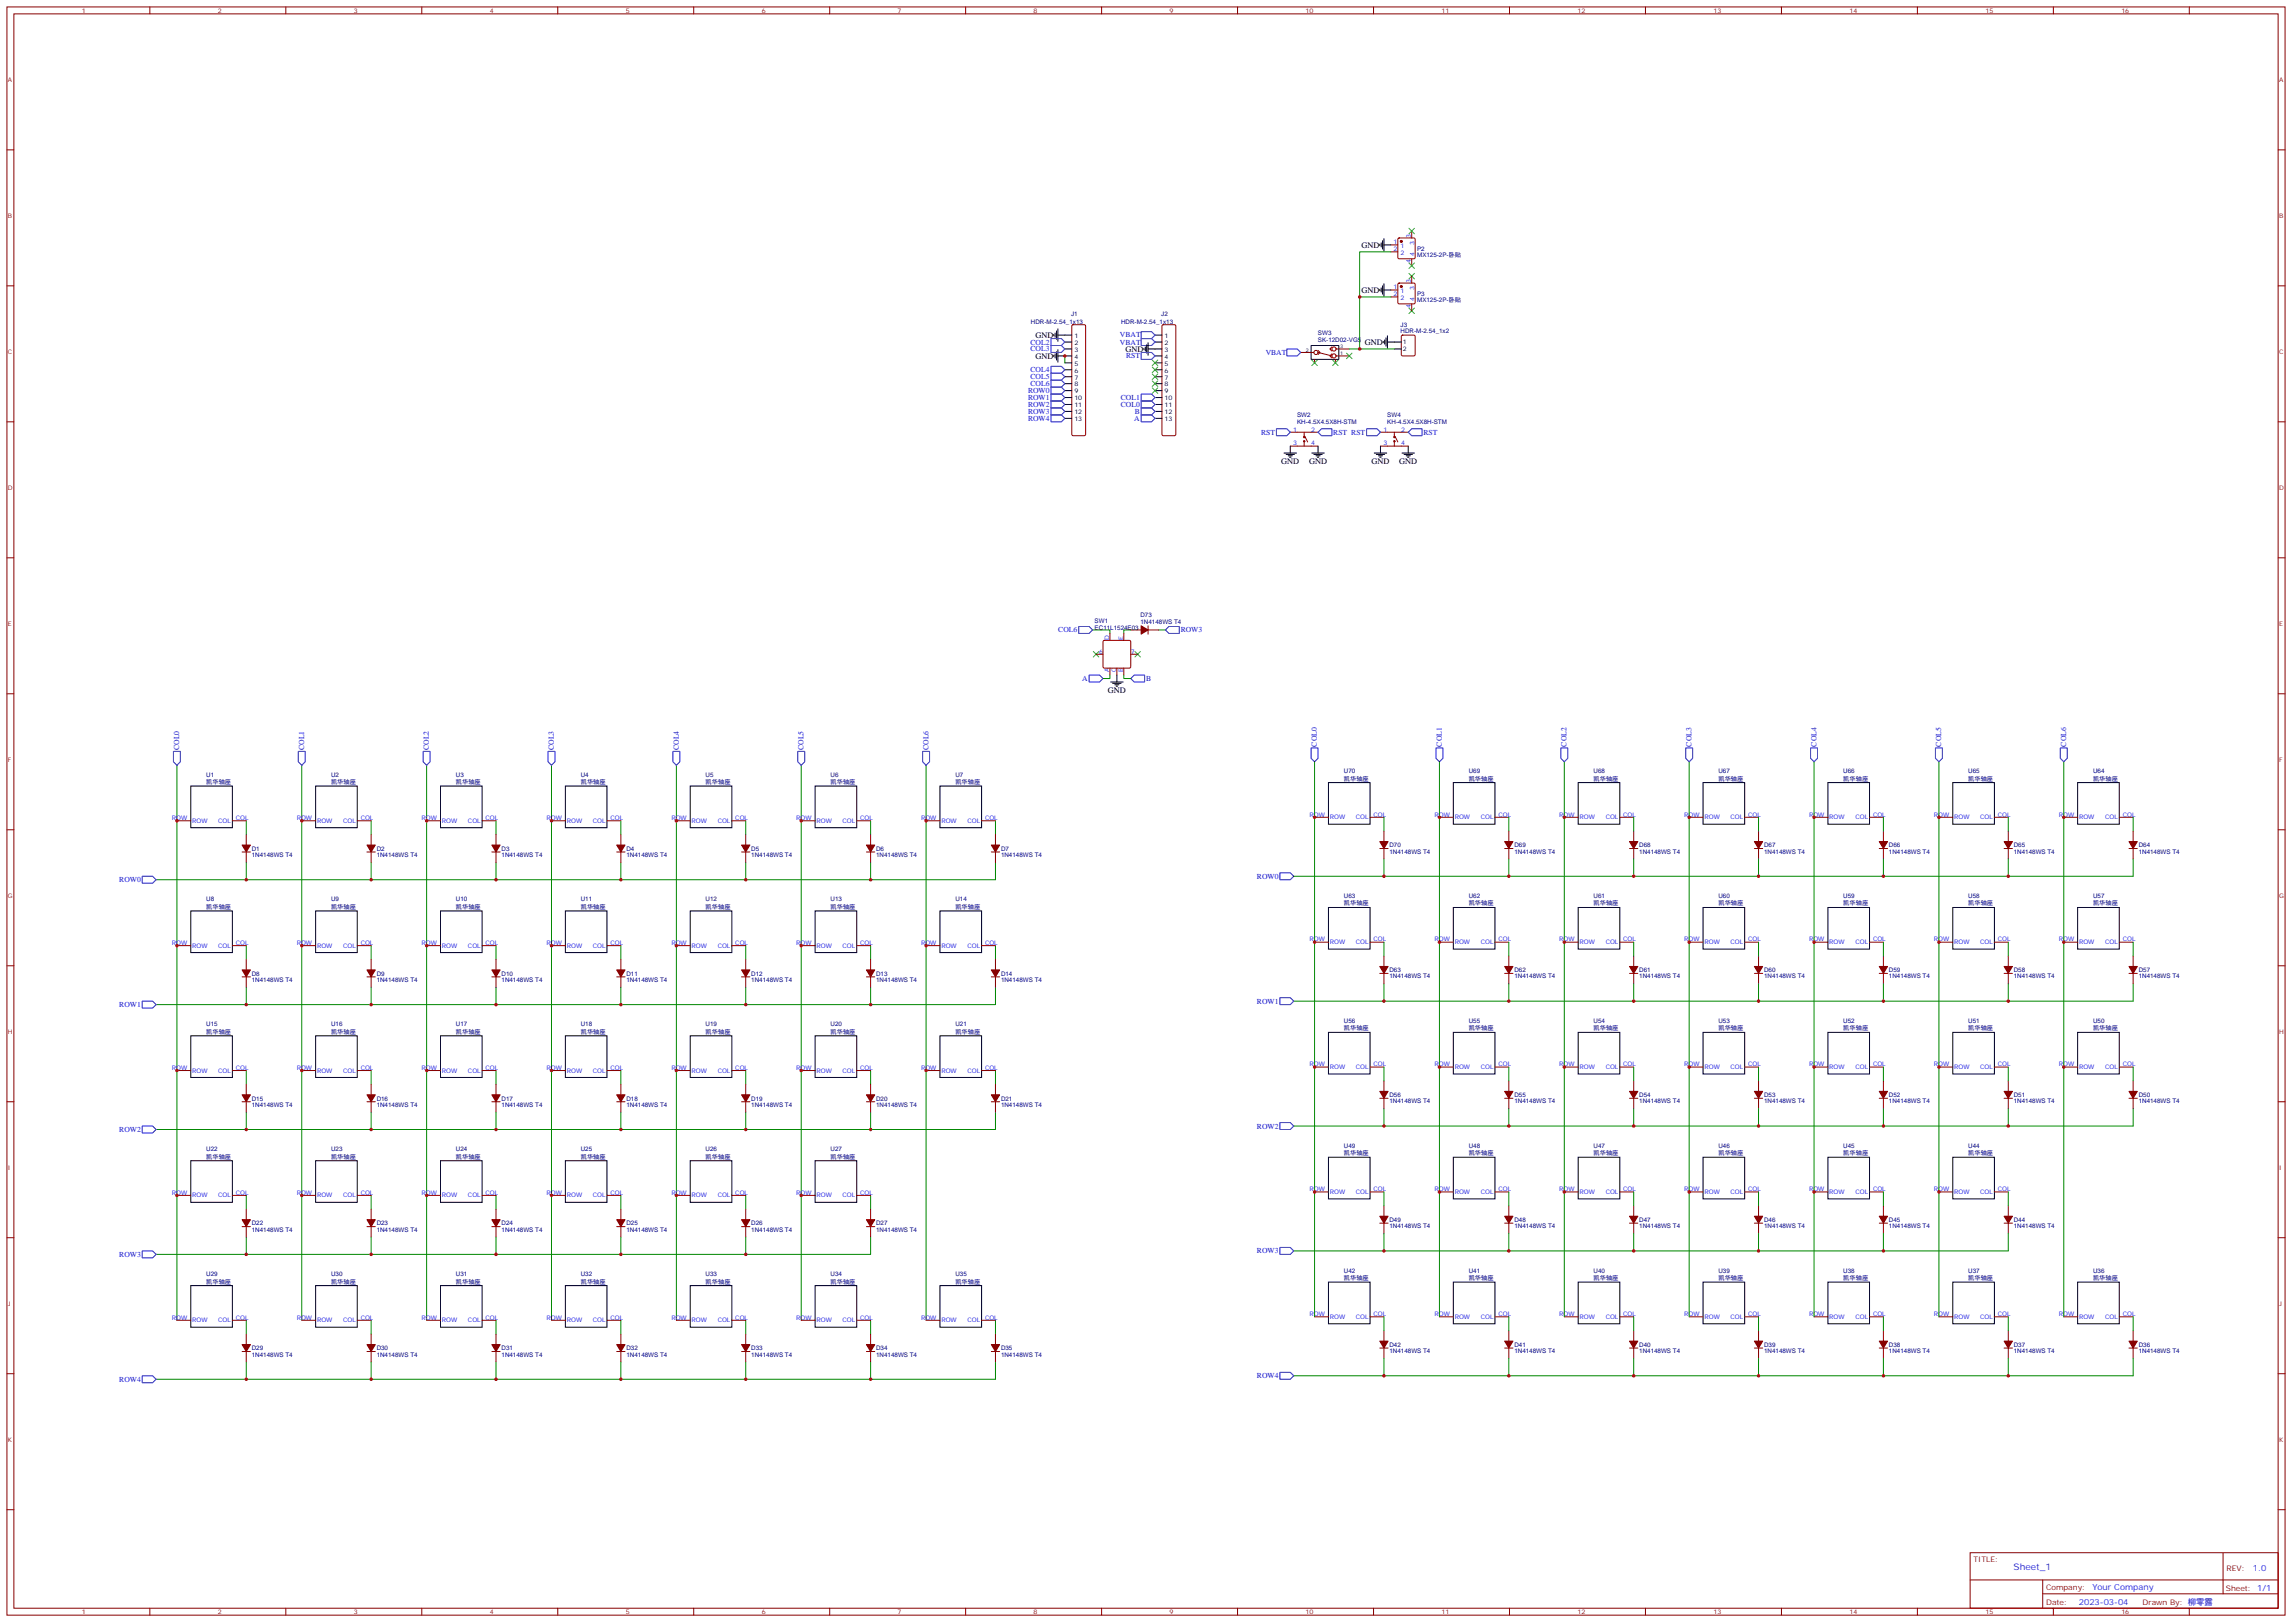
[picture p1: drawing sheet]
<svg xmlns="http://www.w3.org/2000/svg" width="1166mm" height="825mm" viewBox="0 0 1166 825" stroke-linecap="round" stroke-linejoin="round" font-family="sans-serif">
<defs><g id="words">
<text font-size="4.6" fill="#00f" x="1024" y="799">Sheet_1</text>
<g font-size="4.2">
<text x="692" y="126">GND</text>
<text x="692" y="149">GND</text>
<text x="527" y="172">GND</text>
<text x="572" y="179">GND</text>
<text x="694" y="175">GND</text>
<text x="527" y="182">GND</text>
<text x="652" y="236">GND</text>
<text x="666" y="236">GND</text>
<text x="697" y="236">GND</text>
<text x="712" y="236">GND</text>
<text x="563" y="352">GND</text>
</g>
<g font-size="4.2" fill="#00f">
<text x="1146" y="799">1.0</text>
<text x="1064" y="808">Your Company</text>
<text x="1057" y="816">2023-03-04</text>
</g>
<g font-size="3.9" fill="#00f">
<text x="570" y="172">VBAT</text>
<text x="524" y="179">COL3</text>
<text x="524" y="175">COL2</text>
<text x="570" y="175">VBAT</text>
<text x="573" y="182">RST</text>
<text x="644" y="180">VBAT</text>
<text x="524" y="189">COL4</text>
<text x="524" y="196">COL6</text>
<text x="524" y="193">COL5</text>
<text x="523" y="203">ROW1</text>
<text x="523" y="200">ROW0</text>
<text x="570" y="203">COL1</text>
<text x="523" y="207">ROW2</text>
<text x="570" y="207">COL0</text>
<text x="523" y="214">ROW4</text>
<text x="523" y="210">ROW3</text>
<text x="577" y="214">A</text>
<text x="577" y="210">B</text>
<text x="641" y="221">RST</text>
<text x="678" y="221">RST RST</text>
<text x="724" y="221">RST</text>
<text x="538" y="322">COL6</text>
<text x="600" y="322">ROW3</text>
<text x="550" y="346">A</text>
<text x="583" y="346">B</text>
<text x="91" y="381" transform="rotate(-90 91 381)">COL0</text>
<text x="155" y="381" transform="rotate(-90 155 381)">COL1</text>
<text x="218" y="381" transform="rotate(-90 218 381)">COL2</text>
<text x="282" y="381" transform="rotate(-90 282 381)">COL3</text>
<text x="345" y="381" transform="rotate(-90 345 381)">COL4</text>
<text x="409" y="381" transform="rotate(-90 409 381)">COL5</text>
<text x="472" y="381" transform="rotate(-90 472 381)">COL6</text>
<text x="670" y="380" transform="rotate(-90 670 380)">COL0</text>
<text x="733" y="380" transform="rotate(-90 733 380)">COL1</text>
<text x="797" y="380" transform="rotate(-90 797 380)">COL2</text>
<text x="860" y="380" transform="rotate(-90 860 380)">COL3</text>
<text x="924" y="380" transform="rotate(-90 924 380)">COL4</text>
<text x="987" y="380" transform="rotate(-90 987 380)">COL5</text>
<text x="1051" y="380" transform="rotate(-90 1051 380)">COL6</text>
<text x="61" y="449">ROW0</text>
<text x="639" y="447">ROW0</text>
<text x="61" y="512">ROW1</text>
<text x="639" y="510">ROW1</text>
<text x="61" y="576">ROW2</text>
<text x="639" y="574">ROW2</text>
<text x="61" y="639">ROW3</text>
<text x="639" y="637">ROW3</text>
<text x="639" y="701">ROW4</text>
<text x="61" y="703">ROW4</text>
</g>
<g font-size="3.9" fill="#800">
<text x="1004" y="794">TITLE:</text>
<text x="1132" y="799">REV:</text>
<text x="1041" y="808">Company:</text>
<text x="1132" y="809">Sheet: 1/1</text>
<text x="1041" y="816">Date:</text>
<text x="1090" y="816">Drawn By: 柳零露</text>
</g>
<g font-size="3.2" fill="#800">
<text x="42" y="7">1</text>
<text x="111" y="7">2</text>
<text x="180" y="7">3</text>
<text x="249" y="7">4</text>
<text x="318" y="7">5</text>
<text x="387" y="7">6</text>
<text x="456" y="7">7</text>
<text x="526" y="7">8</text>
<text x="595" y="7">9</text>
<text x="664" y="7">10</text>
<text x="733" y="7">11</text>
<text x="802" y="7">12</text>
<text x="871" y="7">13</text>
<text x="941" y="7">14</text>
<text x="1010" y="7">15</text>
<text x="1079" y="7">16</text>
<text x="4" y="42">A</text>
<text x="1159" y="42">A</text>
<text x="4" y="111">B</text>
<text x="1159" y="111">B</text>
<text x="4" y="180">C</text>
<text x="1159" y="180">C</text>
<text x="4" y="249">D</text>
<text x="1159" y="249">D</text>
<text x="4" y="318">E</text>
<text x="1159" y="318">E</text>
<text x="4" y="387">F</text>
<text x="1159" y="387">F</text>
<text x="4" y="456">G</text>
<text x="1159" y="456">G</text>
<text x="4" y="526">H</text>
<text x="1159" y="526">H</text>
<text x="4" y="595">I</text>
<text x="1159" y="595">I</text>
<text x="4" y="664">J</text>
<text x="1159" y="664">J</text>
<text x="4" y="733">K</text>
<text x="1159" y="733">K</text>
<text x="42" y="821">1</text>
<text x="111" y="821">2</text>
<text x="180" y="821">3</text>
<text x="249" y="821">4</text>
<text x="318" y="821">5</text>
<text x="387" y="821">6</text>
<text x="456" y="821">7</text>
<text x="526" y="821">8</text>
<text x="595" y="821">9</text>
<text x="664" y="821">10</text>
<text x="733" y="821">11</text>
<text x="802" y="821">12</text>
<text x="871" y="821">13</text>
<text x="941" y="821">14</text>
<text x="1010" y="821">15</text>
<text x="1079" y="821">16</text>
</g>
<g font-size="3.2" fill="#00f">
<text x="709" y="124">1</text>
<text x="712" y="126">1</text>
<text x="718" y="121" transform="rotate(-90 718 121)">3</text>
<text x="719" y="124" transform="rotate(-90 719 124)">3</text>
<text x="709" y="128">2</text>
<text x="712" y="129">2</text>
<text x="719" y="130" transform="rotate(-90 719 130)">4</text>
<text x="718" y="134" transform="rotate(-90 718 134)">4</text>
<text x="718" y="144" transform="rotate(-90 718 144)">3</text>
<text x="709" y="147">1</text>
<text x="712" y="149">1</text>
<text x="719" y="147" transform="rotate(-90 719 147)">3</text>
<text x="709" y="151">2</text>
<text x="712" y="152">2</text>
<text x="719" y="153" transform="rotate(-90 719 153)">4</text>
<text x="718" y="157" transform="rotate(-90 718 157)">4</text>
<text x="658" y="219">1</text>
<text x="667" y="219">2</text>
<text x="704" y="219">1</text>
<text x="713" y="219">2</text>
<text x="658" y="226">3</text>
<text x="667" y="226">4</text>
<text x="704" y="226">3</text>
<text x="713" y="226">4</text>
<text x="564" y="326" transform="rotate(-90 564 326)">D</text>
<text x="571" y="326" transform="rotate(-90 571 326)">E</text>
<text x="559" y="332">6</text>
<text x="575" y="332">7</text>
<text x="564" y="342" transform="rotate(-90 564 342)">A</text>
<text x="568" y="342" transform="rotate(-90 568 342)">C</text>
<text x="571" y="342" transform="rotate(-90 571 342)">B</text>
<text x="87" y="417">ROW</text>
<text x="98" y="418">ROW</text>
<text x="111" y="418">COL</text>
<text x="120" y="417">COL</text>
<text x="151" y="417">ROW</text>
<text x="161" y="418">ROW</text>
<text x="174" y="418">COL</text>
<text x="183" y="417">COL</text>
<text x="214" y="417">ROW</text>
<text x="225" y="418">ROW</text>
<text x="238" y="418">COL</text>
<text x="247" y="417">COL</text>
<text x="278" y="417">ROW</text>
<text x="288" y="418">ROW</text>
<text x="301" y="418">COL</text>
<text x="310" y="417">COL</text>
<text x="341" y="417">ROW</text>
<text x="352" y="418">ROW</text>
<text x="365" y="418">COL</text>
<text x="374" y="417">COL</text>
<text x="405" y="417">ROW</text>
<text x="415" y="418">ROW</text>
<text x="428" y="418">COL</text>
<text x="437" y="417">COL</text>
<text x="468" y="417">ROW</text>
<text x="479" y="418">ROW</text>
<text x="492" y="418">COL</text>
<text x="501" y="417">COL</text>
<text x="666" y="415">ROW</text>
<text x="676" y="417">ROW</text>
<text x="690" y="417">COL</text>
<text x="698" y="415">COL</text>
<text x="729" y="415">ROW</text>
<text x="740" y="417">ROW</text>
<text x="753" y="417">COL</text>
<text x="762" y="415">COL</text>
<text x="793" y="415">ROW</text>
<text x="803" y="417">ROW</text>
<text x="817" y="417">COL</text>
<text x="825" y="415">COL</text>
<text x="856" y="415">ROW</text>
<text x="867" y="417">ROW</text>
<text x="880" y="417">COL</text>
<text x="889" y="415">COL</text>
<text x="920" y="415">ROW</text>
<text x="930" y="417">ROW</text>
<text x="944" y="417">COL</text>
<text x="952" y="415">COL</text>
<text x="983" y="415">ROW</text>
<text x="994" y="417">ROW</text>
<text x="1007" y="417">COL</text>
<text x="1016" y="415">COL</text>
<text x="1047" y="415">ROW</text>
<text x="1057" y="417">ROW</text>
<text x="1071" y="417">COL</text>
<text x="1080" y="415">COL</text>
<text x="666" y="479">ROW</text>
<text x="698" y="479">COL</text>
<text x="729" y="479">ROW</text>
<text x="762" y="479">COL</text>
<text x="793" y="479">ROW</text>
<text x="825" y="479">COL</text>
<text x="856" y="479">ROW</text>
<text x="889" y="479">COL</text>
<text x="920" y="479">ROW</text>
<text x="952" y="479">COL</text>
<text x="983" y="479">ROW</text>
<text x="1016" y="479">COL</text>
<text x="1047" y="479">ROW</text>
<text x="1080" y="479">COL</text>
<text x="87" y="480">ROW</text>
<text x="98" y="482">ROW</text>
<text x="111" y="482">COL</text>
<text x="120" y="480">COL</text>
<text x="151" y="480">ROW</text>
<text x="161" y="482">ROW</text>
<text x="174" y="482">COL</text>
<text x="183" y="480">COL</text>
<text x="214" y="480">ROW</text>
<text x="225" y="482">ROW</text>
<text x="238" y="482">COL</text>
<text x="247" y="480">COL</text>
<text x="278" y="480">ROW</text>
<text x="288" y="482">ROW</text>
<text x="301" y="482">COL</text>
<text x="310" y="480">COL</text>
<text x="341" y="480">ROW</text>
<text x="352" y="482">ROW</text>
<text x="365" y="482">COL</text>
<text x="374" y="480">COL</text>
<text x="405" y="480">ROW</text>
<text x="415" y="482">ROW</text>
<text x="428" y="482">COL</text>
<text x="437" y="480">COL</text>
<text x="468" y="480">ROW</text>
<text x="479" y="482">ROW</text>
<text x="492" y="482">COL</text>
<text x="501" y="480">COL</text>
<text x="676" y="480">ROW</text>
<text x="690" y="480">COL</text>
<text x="740" y="480">ROW</text>
<text x="753" y="480">COL</text>
<text x="803" y="480">ROW</text>
<text x="817" y="480">COL</text>
<text x="867" y="480">ROW</text>
<text x="880" y="480">COL</text>
<text x="930" y="480">ROW</text>
<text x="944" y="480">COL</text>
<text x="994" y="480">ROW</text>
<text x="1007" y="480">COL</text>
<text x="1057" y="480">ROW</text>
<text x="1071" y="480">COL</text>
<text x="87" y="544">ROW</text>
<text x="98" y="545">ROW</text>
<text x="111" y="545">COL</text>
<text x="120" y="544">COL</text>
<text x="151" y="544">ROW</text>
<text x="161" y="545">ROW</text>
<text x="174" y="545">COL</text>
<text x="183" y="544">COL</text>
<text x="214" y="544">ROW</text>
<text x="225" y="545">ROW</text>
<text x="238" y="545">COL</text>
<text x="247" y="544">COL</text>
<text x="278" y="544">ROW</text>
<text x="288" y="545">ROW</text>
<text x="301" y="545">COL</text>
<text x="310" y="544">COL</text>
<text x="341" y="544">ROW</text>
<text x="352" y="545">ROW</text>
<text x="365" y="545">COL</text>
<text x="374" y="544">COL</text>
<text x="405" y="544">ROW</text>
<text x="415" y="545">ROW</text>
<text x="428" y="545">COL</text>
<text x="437" y="544">COL</text>
<text x="468" y="544">ROW</text>
<text x="479" y="545">ROW</text>
<text x="492" y="545">COL</text>
<text x="501" y="544">COL</text>
<text x="666" y="542">ROW</text>
<text x="676" y="544">ROW</text>
<text x="690" y="544">COL</text>
<text x="698" y="542">COL</text>
<text x="729" y="542">ROW</text>
<text x="740" y="544">ROW</text>
<text x="753" y="544">COL</text>
<text x="762" y="542">COL</text>
<text x="793" y="542">ROW</text>
<text x="803" y="544">ROW</text>
<text x="817" y="544">COL</text>
<text x="825" y="542">COL</text>
<text x="856" y="542">ROW</text>
<text x="867" y="544">ROW</text>
<text x="880" y="544">COL</text>
<text x="889" y="542">COL</text>
<text x="920" y="542">ROW</text>
<text x="930" y="544">ROW</text>
<text x="944" y="544">COL</text>
<text x="952" y="542">COL</text>
<text x="983" y="542">ROW</text>
<text x="994" y="544">ROW</text>
<text x="1007" y="544">COL</text>
<text x="1016" y="542">COL</text>
<text x="1047" y="542">ROW</text>
<text x="1057" y="544">ROW</text>
<text x="1071" y="544">COL</text>
<text x="1080" y="542">COL</text>
<text x="666" y="606">ROW</text>
<text x="698" y="606">COL</text>
<text x="729" y="606">ROW</text>
<text x="762" y="606">COL</text>
<text x="793" y="606">ROW</text>
<text x="825" y="606">COL</text>
<text x="856" y="606">ROW</text>
<text x="889" y="606">COL</text>
<text x="920" y="606">ROW</text>
<text x="952" y="606">COL</text>
<text x="983" y="606">ROW</text>
<text x="1016" y="606">COL</text>
<text x="87" y="607">ROW</text>
<text x="98" y="609">ROW</text>
<text x="111" y="609">COL</text>
<text x="120" y="607">COL</text>
<text x="151" y="607">ROW</text>
<text x="161" y="609">ROW</text>
<text x="174" y="609">COL</text>
<text x="183" y="607">COL</text>
<text x="214" y="607">ROW</text>
<text x="225" y="609">ROW</text>
<text x="238" y="609">COL</text>
<text x="247" y="607">COL</text>
<text x="278" y="607">ROW</text>
<text x="288" y="609">ROW</text>
<text x="301" y="609">COL</text>
<text x="310" y="607">COL</text>
<text x="341" y="607">ROW</text>
<text x="352" y="609">ROW</text>
<text x="365" y="609">COL</text>
<text x="374" y="607">COL</text>
<text x="405" y="607">ROW</text>
<text x="415" y="609">ROW</text>
<text x="428" y="609">COL</text>
<text x="437" y="607">COL</text>
<text x="676" y="607">ROW</text>
<text x="690" y="607">COL</text>
<text x="740" y="607">ROW</text>
<text x="753" y="607">COL</text>
<text x="803" y="607">ROW</text>
<text x="817" y="607">COL</text>
<text x="867" y="607">ROW</text>
<text x="880" y="607">COL</text>
<text x="930" y="607">ROW</text>
<text x="944" y="607">COL</text>
<text x="994" y="607">ROW</text>
<text x="1007" y="607">COL</text>
<text x="87" y="671">ROW</text>
<text x="120" y="671">COL</text>
<text x="151" y="671">ROW</text>
<text x="183" y="671">COL</text>
<text x="214" y="671">ROW</text>
<text x="247" y="671">COL</text>
<text x="278" y="671">ROW</text>
<text x="310" y="671">COL</text>
<text x="341" y="671">ROW</text>
<text x="374" y="671">COL</text>
<text x="405" y="671">ROW</text>
<text x="437" y="671">COL</text>
<text x="468" y="671">ROW</text>
<text x="501" y="671">COL</text>
<text x="666" y="669">ROW</text>
<text x="676" y="671">ROW</text>
<text x="690" y="671">COL</text>
<text x="698" y="669">COL</text>
<text x="729" y="669">ROW</text>
<text x="740" y="671">ROW</text>
<text x="753" y="671">COL</text>
<text x="762" y="669">COL</text>
<text x="793" y="669">ROW</text>
<text x="803" y="671">ROW</text>
<text x="817" y="671">COL</text>
<text x="825" y="669">COL</text>
<text x="856" y="669">ROW</text>
<text x="867" y="671">ROW</text>
<text x="880" y="671">COL</text>
<text x="889" y="669">COL</text>
<text x="920" y="669">ROW</text>
<text x="930" y="671">ROW</text>
<text x="944" y="671">COL</text>
<text x="952" y="669">COL</text>
<text x="983" y="669">ROW</text>
<text x="994" y="671">ROW</text>
<text x="1007" y="671">COL</text>
<text x="1016" y="669">COL</text>
<text x="1047" y="669">ROW</text>
<text x="1057" y="671">ROW</text>
<text x="1071" y="671">COL</text>
<text x="1080" y="669">COL</text>
<text x="98" y="672">ROW</text>
<text x="111" y="672">COL</text>
<text x="161" y="672">ROW</text>
<text x="174" y="672">COL</text>
<text x="225" y="672">ROW</text>
<text x="238" y="672">COL</text>
<text x="288" y="672">ROW</text>
<text x="301" y="672">COL</text>
<text x="352" y="672">ROW</text>
<text x="365" y="672">COL</text>
<text x="415" y="672">ROW</text>
<text x="428" y="672">COL</text>
<text x="479" y="672">ROW</text>
<text x="492" y="672">COL</text>
</g>
<g font-size="3.2" fill="#000080">
<text x="721" y="131">MX125-2P-卧贴</text>
<text x="721" y="127">P2</text>
<text x="721" y="154">MX125-2P-卧贴</text>
<text x="721" y="150">P3</text>
<text x="545" y="161">J1</text>
<text x="591" y="161">J2</text>
<text x="524" y="165">HDR-M-2.54_1x13</text>
<text x="570" y="165">HDR-M-2.54_1x13</text>
<text x="712" y="166">J3</text>
<text x="670" y="174">SK-12D02-VG5</text>
<text x="670" y="171">SW3</text>
<text x="712" y="169">HDR-M-2.54_1x2</text>
<text x="660" y="215">KH-4.5X4.5X8H-STM</text>
<text x="660" y="212">SW2</text>
<text x="706" y="215">KH-4.5X4.5X8H-STM</text>
<text x="706" y="212">SW4</text>
<text x="557" y="317">SW1</text>
<text x="580" y="317">1N4148WS T4</text>
<text x="580" y="314">D73</text>
<text x="557" y="320">EC11L1524E03</text>
<text x="105" y="395">U1</text>
<text x="168" y="395">U2</text>
<text x="232" y="395">U3</text>
<text x="295" y="395">U4</text>
<text x="359" y="395">U5</text>
<text x="422" y="395">U6</text>
<text x="486" y="395">U7</text>
<text x="683" y="393">U70</text>
<text x="747" y="393">U69</text>
<text x="810" y="393">U68</text>
<text x="874" y="393">U67</text>
<text x="937" y="393">U66</text>
<text x="1001" y="393">U65</text>
<text x="1064" y="393">U64</text>
<text x="105" y="399">凯华轴座</text>
<text x="168" y="399">凯华轴座</text>
<text x="232" y="399">凯华轴座</text>
<text x="295" y="399">凯华轴座</text>
<text x="359" y="399">凯华轴座</text>
<text x="422" y="399">凯华轴座</text>
<text x="486" y="399">凯华轴座</text>
<text x="683" y="397">凯华轴座</text>
<text x="747" y="397">凯华轴座</text>
<text x="810" y="397">凯华轴座</text>
<text x="874" y="397">凯华轴座</text>
<text x="937" y="397">凯华轴座</text>
<text x="1001" y="397">凯华轴座</text>
<text x="1064" y="397">凯华轴座</text>
<text x="707" y="431">D70</text>
<text x="770" y="431">D69</text>
<text x="834" y="431">D68</text>
<text x="897" y="431">D67</text>
<text x="961" y="431">D66</text>
<text x="1024" y="431">D65</text>
<text x="1088" y="431">D64</text>
<text x="128" y="436">1N4148WS T4</text>
<text x="128" y="433">D1</text>
<text x="192" y="436">1N4148WS T4</text>
<text x="192" y="433">D2</text>
<text x="255" y="436">1N4148WS T4</text>
<text x="255" y="433">D3</text>
<text x="319" y="436">1N4148WS T4</text>
<text x="319" y="433">D4</text>
<text x="382" y="436">1N4148WS T4</text>
<text x="382" y="433">D5</text>
<text x="446" y="436">1N4148WS T4</text>
<text x="446" y="433">D6</text>
<text x="509" y="436">1N4148WS T4</text>
<text x="509" y="433">D7</text>
<text x="707" y="434">1N4148WS T4</text>
<text x="770" y="434">1N4148WS T4</text>
<text x="834" y="434">1N4148WS T4</text>
<text x="897" y="434">1N4148WS T4</text>
<text x="961" y="434">1N4148WS T4</text>
<text x="1024" y="434">1N4148WS T4</text>
<text x="1088" y="434">1N4148WS T4</text>
<text x="105" y="458">U8</text>
<text x="168" y="458">U9</text>
<text x="232" y="458">U10</text>
<text x="295" y="458">U11</text>
<text x="359" y="458">U12</text>
<text x="422" y="458">U13</text>
<text x="486" y="458">U14</text>
<text x="683" y="460">凯华轴座</text>
<text x="683" y="457">U63</text>
<text x="747" y="460">凯华轴座</text>
<text x="747" y="457">U62</text>
<text x="810" y="460">凯华轴座</text>
<text x="810" y="457">U61</text>
<text x="874" y="460">凯华轴座</text>
<text x="874" y="457">U60</text>
<text x="937" y="460">凯华轴座</text>
<text x="937" y="457">U59</text>
<text x="1001" y="460">凯华轴座</text>
<text x="1001" y="457">U58</text>
<text x="1064" y="460">凯华轴座</text>
<text x="1064" y="457">U57</text>
<text x="105" y="462">凯华轴座</text>
<text x="168" y="462">凯华轴座</text>
<text x="232" y="462">凯华轴座</text>
<text x="295" y="462">凯华轴座</text>
<text x="359" y="462">凯华轴座</text>
<text x="422" y="462">凯华轴座</text>
<text x="486" y="462">凯华轴座</text>
<text x="128" y="496">D8</text>
<text x="192" y="496">D9</text>
<text x="255" y="496">D10</text>
<text x="319" y="496">D11</text>
<text x="382" y="496">D12</text>
<text x="446" y="496">D13</text>
<text x="509" y="496">D14</text>
<text x="707" y="497">1N4148WS T4</text>
<text x="707" y="494">D63</text>
<text x="770" y="497">1N4148WS T4</text>
<text x="770" y="494">D62</text>
<text x="834" y="497">1N4148WS T4</text>
<text x="834" y="494">D61</text>
<text x="897" y="497">1N4148WS T4</text>
<text x="897" y="494">D60</text>
<text x="961" y="497">1N4148WS T4</text>
<text x="961" y="494">D59</text>
<text x="1024" y="497">1N4148WS T4</text>
<text x="1024" y="494">D58</text>
<text x="1088" y="497">1N4148WS T4</text>
<text x="1088" y="494">D57</text>
<text x="128" y="499">1N4148WS T4</text>
<text x="192" y="499">1N4148WS T4</text>
<text x="255" y="499">1N4148WS T4</text>
<text x="319" y="499">1N4148WS T4</text>
<text x="382" y="499">1N4148WS T4</text>
<text x="446" y="499">1N4148WS T4</text>
<text x="509" y="499">1N4148WS T4</text>
<text x="105" y="522">U15</text>
<text x="168" y="522">U16</text>
<text x="232" y="522">U17</text>
<text x="295" y="522">U18</text>
<text x="359" y="522">U19</text>
<text x="422" y="522">U20</text>
<text x="486" y="522">U21</text>
<text x="683" y="520">U56</text>
<text x="747" y="520">U55</text>
<text x="810" y="520">U54</text>
<text x="874" y="520">U53</text>
<text x="937" y="520">U52</text>
<text x="1001" y="520">U51</text>
<text x="1064" y="520">U50</text>
<text x="105" y="526">凯华轴座</text>
<text x="168" y="526">凯华轴座</text>
<text x="232" y="526">凯华轴座</text>
<text x="295" y="526">凯华轴座</text>
<text x="359" y="526">凯华轴座</text>
<text x="422" y="526">凯华轴座</text>
<text x="486" y="526">凯华轴座</text>
<text x="683" y="524">凯华轴座</text>
<text x="747" y="524">凯华轴座</text>
<text x="810" y="524">凯华轴座</text>
<text x="874" y="524">凯华轴座</text>
<text x="937" y="524">凯华轴座</text>
<text x="1001" y="524">凯华轴座</text>
<text x="1064" y="524">凯华轴座</text>
<text x="707" y="558">D56</text>
<text x="770" y="558">D55</text>
<text x="834" y="558">D54</text>
<text x="897" y="558">D53</text>
<text x="961" y="558">D52</text>
<text x="1024" y="558">D51</text>
<text x="1088" y="558">D50</text>
<text x="128" y="563">1N4148WS T4</text>
<text x="128" y="560">D15</text>
<text x="192" y="563">1N4148WS T4</text>
<text x="192" y="560">D16</text>
<text x="255" y="563">1N4148WS T4</text>
<text x="255" y="560">D17</text>
<text x="319" y="563">1N4148WS T4</text>
<text x="319" y="560">D18</text>
<text x="382" y="563">1N4148WS T4</text>
<text x="382" y="560">D19</text>
<text x="446" y="563">1N4148WS T4</text>
<text x="446" y="560">D20</text>
<text x="509" y="563">1N4148WS T4</text>
<text x="509" y="560">D21</text>
<text x="707" y="561">1N4148WS T4</text>
<text x="770" y="561">1N4148WS T4</text>
<text x="834" y="561">1N4148WS T4</text>
<text x="897" y="561">1N4148WS T4</text>
<text x="961" y="561">1N4148WS T4</text>
<text x="1024" y="561">1N4148WS T4</text>
<text x="1088" y="561">1N4148WS T4</text>
<text x="105" y="585">U22</text>
<text x="168" y="585">U23</text>
<text x="232" y="585">U24</text>
<text x="295" y="585">U25</text>
<text x="359" y="585">U26</text>
<text x="422" y="585">U27</text>
<text x="683" y="587">凯华轴座</text>
<text x="683" y="584">U49</text>
<text x="747" y="587">凯华轴座</text>
<text x="747" y="584">U48</text>
<text x="810" y="587">凯华轴座</text>
<text x="810" y="584">U47</text>
<text x="874" y="587">凯华轴座</text>
<text x="874" y="584">U46</text>
<text x="937" y="587">凯华轴座</text>
<text x="937" y="584">U45</text>
<text x="1001" y="587">凯华轴座</text>
<text x="1001" y="584">U44</text>
<text x="105" y="589">凯华轴座</text>
<text x="168" y="589">凯华轴座</text>
<text x="232" y="589">凯华轴座</text>
<text x="295" y="589">凯华轴座</text>
<text x="359" y="589">凯华轴座</text>
<text x="422" y="589">凯华轴座</text>
<text x="128" y="623">D22</text>
<text x="192" y="623">D23</text>
<text x="255" y="623">D24</text>
<text x="319" y="623">D25</text>
<text x="382" y="623">D26</text>
<text x="446" y="623">D27</text>
<text x="707" y="621">D49</text>
<text x="770" y="621">D48</text>
<text x="834" y="621">D47</text>
<text x="897" y="621">D46</text>
<text x="961" y="621">D45</text>
<text x="1024" y="621">D44</text>
<text x="128" y="626">1N4148WS T4</text>
<text x="192" y="626">1N4148WS T4</text>
<text x="255" y="626">1N4148WS T4</text>
<text x="319" y="626">1N4148WS T4</text>
<text x="382" y="626">1N4148WS T4</text>
<text x="446" y="626">1N4148WS T4</text>
<text x="707" y="624">1N4148WS T4</text>
<text x="770" y="624">1N4148WS T4</text>
<text x="834" y="624">1N4148WS T4</text>
<text x="897" y="624">1N4148WS T4</text>
<text x="961" y="624">1N4148WS T4</text>
<text x="1024" y="624">1N4148WS T4</text>
<text x="683" y="647">U42</text>
<text x="747" y="647">U41</text>
<text x="810" y="647">U40</text>
<text x="874" y="647">U39</text>
<text x="937" y="647">U38</text>
<text x="1001" y="647">U37</text>
<text x="1064" y="647">U36</text>
<text x="105" y="653">凯华轴座</text>
<text x="105" y="649">U29</text>
<text x="168" y="653">凯华轴座</text>
<text x="168" y="649">U30</text>
<text x="232" y="653">凯华轴座</text>
<text x="232" y="649">U31</text>
<text x="295" y="653">凯华轴座</text>
<text x="295" y="649">U32</text>
<text x="359" y="653">凯华轴座</text>
<text x="359" y="649">U33</text>
<text x="422" y="653">凯华轴座</text>
<text x="422" y="649">U34</text>
<text x="486" y="653">凯华轴座</text>
<text x="486" y="649">U35</text>
<text x="683" y="651">凯华轴座</text>
<text x="747" y="651">凯华轴座</text>
<text x="810" y="651">凯华轴座</text>
<text x="874" y="651">凯华轴座</text>
<text x="937" y="651">凯华轴座</text>
<text x="1001" y="651">凯华轴座</text>
<text x="1064" y="651">凯华轴座</text>
<text x="128" y="690">1N4148WS T4</text>
<text x="128" y="687">D29</text>
<text x="192" y="690">1N4148WS T4</text>
<text x="192" y="687">D30</text>
<text x="255" y="690">1N4148WS T4</text>
<text x="255" y="687">D31</text>
<text x="319" y="690">1N4148WS T4</text>
<text x="319" y="687">D32</text>
<text x="382" y="690">1N4148WS T4</text>
<text x="382" y="687">D33</text>
<text x="446" y="690">1N4148WS T4</text>
<text x="446" y="687">D34</text>
<text x="509" y="690">1N4148WS T4</text>
<text x="509" y="687">D35</text>
<text x="707" y="688">1N4148WS T4</text>
<text x="707" y="685">D42</text>
<text x="770" y="688">1N4148WS T4</text>
<text x="770" y="685">D41</text>
<text x="834" y="688">1N4148WS T4</text>
<text x="834" y="685">D40</text>
<text x="897" y="688">1N4148WS T4</text>
<text x="897" y="685">D39</text>
<text x="961" y="688">1N4148WS T4</text>
<text x="961" y="685">D38</text>
<text x="1024" y="688">1N4148WS T4</text>
<text x="1024" y="685">D37</text>
<text x="1088" y="688">1N4148WS T4</text>
<text x="1088" y="685">D36</text>
</g>
<g font-size="3.2">
<text x="546" y="172">1</text>
<text x="592" y="172">1</text>
<text x="546" y="175">2</text>
<text x="546" y="179">3</text>
<text x="592" y="175">2</text>
<text x="592" y="179">3</text>
<text x="713" y="175">1</text>
<text x="713" y="179">2</text>
<text x="546" y="182">4</text>
<text x="546" y="186">5</text>
<text x="592" y="182">4</text>
<text x="592" y="186">5</text>
<text x="546" y="189">6</text>
<text x="592" y="189">6</text>
<text x="546" y="193">7</text>
<text x="546" y="196">8</text>
<text x="592" y="193">7</text>
<text x="592" y="196">8</text>
<text x="546" y="200">9</text>
<text x="546" y="204">10</text>
<text x="592" y="200">9</text>
<text x="592" y="204">10</text>
<text x="546" y="207">11</text>
<text x="592" y="207">11</text>
<text x="546" y="211">12</text>
<text x="546" y="214">13</text>
<text x="592" y="211">12</text>
<text x="592" y="214">13</text>
</g>
<g font-size="2.5">
<text x="664" y="179">2</text>
<text x="682" y="177">3</text>
<text x="682" y="181">1</text>
</g>
</g></defs>
<g fill="none" stroke="#870000" stroke-width=".51">
<path d="M4 4h1158v817h-1158zM7 7h1152v811h-1152zM76 4v3M145 4v3M214 4v3M284 4v3M353 4v3M422 4v3M491 4v3M560 4v3M629 4v3M698 4v3"/>
<path d="M768 4v3M837 4v3M906 4v3M975 4v3M1044 4v3M1113 4v3M4 76h3M1159 76h3M718 117v4M707 125h4M707 128h4M711 121h8v10h-8z"/>
<path d="M718 132v3M4 145h3M707 147h4M707 151h4M711 144h8v10h-8zM718 140v4M718 155v3M1159 145h3M545 165h6l1 1v55l-1 1h-5l-1-1zM591 165h6l1 1v55l-1 1h-5l-1-1zM661 179h7M670 178l1 1-1 1"/>
<path d="M670 179l7 2M677 176l-1 1 1 2M677 180l-1 1 1 1M679 177h7M713 171l6-1 1 1v9l-1 1h-6zM669 183v2M679 183v2M679 181h7M4 214h3M656 220h14M663 220v2M702 220h14"/>
<path d="M709 220v2M1159 214h3M656 227h14M663 224v3M664 222l1 3M702 227h14M709 224v3M709 222l2 3M4 284h3M1159 284h3M584 318v4M557 333h4"/>
<path d="M561 326h14v14l-14-1zM564 322v4M564 340v3M568 340v3M572 322v4M572 340v3M575 320h5M575 333h4M584 320h5M4 353h3M1159 353h3M90 417h7"/>
<path d="M118 417h7M153 417h8M182 417h7M217 417h7M245 417h7M280 417h8M309 417h7M344 417h7M372 417h7M407 417h8M436 417h7M471 417h7"/>
<path d="M499 417h7M669 416h7M697 416h7M732 416h7M760 416h7M796 416h7M824 416h7M859 416h7M887 416h7M923 416h7M951 416h7M986 416h7"/>
<path d="M1014 416h7M1050 416h7M1078 416h7M4 422h3M123 433h4M125 424v6M125 433v6M187 433h4M189 424v6M189 433v6M250 433h4M252 424v6"/>
<path d="M252 433v6M314 433h4M316 424v6M316 433v6M377 433h4M379 424v6M379 433v6M441 433h4M443 424v6M443 433v6M504 433h4M506 424v6"/>
<path d="M506 433v6M702 431h4M704 423v5M704 431v6M765 431h4M767 423v5M767 431v6M829 431h4M831 423v5M831 431v6M892 431h4M894 423v5"/>
<path d="M894 431v6M956 431h4M958 423v5M958 431v6M1019 431h4M1021 423v5M1021 431v6M1083 431h4M1085 423v5M1085 431v6M1159 422h3M669 479h7"/>
<path d="M697 479h7M732 479h7M760 479h7M796 479h7M824 479h7M859 479h7M887 479h7M923 479h7M951 479h7M986 479h7M1014 479h7M1050 479h7"/>
<path d="M1078 479h7M4 491h3M90 481h7M118 481h7M123 497h4M125 488v5M125 497v5M153 481h8M182 481h7M187 497h4M189 488v5M189 497v5"/>
<path d="M217 481h7M245 481h7M250 497h4M252 488v5M252 497v5M280 481h8M309 481h7M314 497h4M316 488v5M316 497v5M344 481h7M372 481h7"/>
<path d="M377 497h4M379 488v5M379 497v5M407 481h8M436 481h7M441 497h4M443 488v5M443 497v5M471 481h7M499 481h7M504 497h4M506 488v5"/>
<path d="M506 497v5M702 495h4M704 486v5M704 495v5M765 495h4M767 486v5M767 495v5M829 495h4M831 486v5M831 495v5M892 495h4M894 486v5"/>
<path d="M894 495v5M956 495h4M958 486v5M958 495v5M1019 495h4M1021 486v5M1021 495v5M1083 495h4M1085 486v5M1085 495v5M1159 491h3M90 544h7"/>
<path d="M118 544h7M125 551v6M153 544h8M182 544h7M189 551v6M217 544h7M245 544h7M252 551v6M280 544h8M309 544h7M316 551v6M344 544h7"/>
<path d="M372 544h7M379 551v6M407 544h8M436 544h7M443 551v6M471 544h7M499 544h7M506 551v6M669 543h7M697 543h7M702 558h4M704 550v5"/>
<path d="M704 558v6M732 543h7M760 543h7M765 558h4M767 550v5M767 558v6M796 543h7M824 543h7M829 558h4M831 550v5M831 558v6M859 543h7"/>
<path d="M887 543h7M892 558h4M894 550v5M894 558v6M923 543h7M951 543h7M956 558h4M958 550v5M958 558v6M986 543h7M1014 543h7M1019 558h4"/>
<path d="M1021 550v5M1021 558v6M1050 543h7M1078 543h7M1083 558h4M1085 550v5M1085 558v6M4 560h3M123 560h4M125 560v6M187 560h4M189 560v6"/>
<path d="M250 560h4M252 560v6M314 560h4M316 560v6M377 560h4M379 560v6M441 560h4M443 560v6M504 560h4M506 560v6M1159 560h3M90 608h7"/>
<path d="M118 608h7M125 615v5M153 608h8M182 608h7M189 615v5M217 608h7M245 608h7M252 615v5M280 608h8M309 608h7M316 615v5M344 608h7"/>
<path d="M372 608h7M379 615v5M407 608h8M436 608h7M443 615v5M669 606h7M697 606h7M704 613v5M732 606h7M760 606h7M767 613v5M796 606h7"/>
<path d="M824 606h7M831 613v5M859 606h7M887 606h7M894 613v5M923 606h7M951 606h7M958 613v5M986 606h7M1014 606h7M1021 613v5M4 629h3"/>
<path d="M123 624h4M125 624v5M187 624h4M189 624v5M250 624h4M252 624v5M314 624h4M316 624v5M377 624h4M379 624v5M441 624h4M443 624v5"/>
<path d="M702 622h4M704 622v5M765 622h4M767 622v5M829 622h4M831 622v5M892 622h4M894 622v5M956 622h4M958 622v5M1019 622h4M1021 622v5"/>
<path d="M1159 629h3M90 671h7M118 671h7M125 678v6M153 671h8M182 671h7M189 678v6M217 671h7M245 671h7M252 678v6M280 671h8M309 671h7"/>
<path d="M316 678v6M344 671h7M372 671h7M379 678v6M407 671h8M436 671h7M443 678v6M471 671h7M499 671h7M506 678v6M669 670h7M697 670h7"/>
<path d="M704 677v5M732 670h7M760 670h7M767 677v5M796 670h7M824 670h7M831 677v5M859 670h7M887 670h7M894 677v5M923 670h7M951 670h7"/>
<path d="M958 677v5M986 670h7M1014 670h7M1021 677v5M1050 670h7M1078 670h7M1085 677v5M4 699h3M123 687h4M125 687v6M187 687h4M189 687v6"/>
<path d="M250 687h4M252 687v6M314 687h4M316 687v6M377 687h4M379 687v6M441 687h4M443 687v6M504 687h4M506 687v6M702 685h4M704 685v6"/>
<path d="M765 685h4M767 685v6M829 685h4M831 685v6M892 685h4M894 685v6M956 685h4M958 685v6M1019 685h4M1021 685v6M1083 685h4M1085 685v6"/>
<path d="M1159 699h3M4 768h3M1159 768h3M1002 790h157v28h-157zM1131 790v20M76 818v3M145 818v3M214 818v3M284 818v3M353 818v3M422 818v3M491 818v3"/>
<path d="M560 818v3M629 818v3M698 818v3M768 818v3M837 818v3M906 818v3M975 818v3M1002 803h156M1039 810h119M1039 803v14M1044 818v3M1113 818v3"/>
<circle cx="669" cy="179" r="1.1"/>
<circle cx="678" cy="177" r="1.1"/>
<circle cx="678" cy="181" r="1.1"/>
<circle cx="663" cy="224" r=".4"/>
<circle cx="663" cy="222" r=".4"/>
<circle cx="709" cy="224" r=".4"/>
<circle cx="709" cy="222" r=".4"/>
</g>
<g fill="none" stroke="#000" stroke-width=".51">
<path d="M702 124v1M702 123v3M703 122v5M704 125h3M704 121v7M702 147v1M702 146v3M703 145v5M704 144v7M704 147h3M536 170v1M537 169v2"/>
<path d="M537 180v2M537 168v5M537 179v4M538 170h7M538 167v7M538 178v6M542 174h3M542 177h3M582 177v1M582 176v3M583 175v5M584 177h7"/>
<path d="M584 174v7M587 170h4M587 174h4M667 176h14v7h-14zM703 174h.1M704 173v2M705 172v4M706 174h7M706 171v6M709 177h4M536 181h.1M538 181h7"/>
<path d="M542 185h3M542 188h3M542 192h3M542 195h3M542 199h3M587 181h4M587 185h4M587 188h4M587 192h4M587 195h4M587 199h4M542 202h3"/>
<path d="M542 206h3M542 209h3M542 213h3M587 202h4M587 206h4M587 209h4M587 213h4M653 230h6M654 231h4M655 232h2M656 232h1M656 227v3"/>
<path d="M667 230h6M668 231h4M669 232h2M670 232h1M670 227v3M699 230h6M700 231h4M701 232h2M702 232h.1M702 227v3M713 230h6M714 231h4"/>
<path d="M715 232h2M716 232h.1M716 227v3M565 347h6M566 347h4M567 348h2M568 349h.1M568 343v4M97 400h21v21h-21zM161 400h21v21h-21zM224 400h21v21h-21zM288 400h21v21h-21z"/>
<path d="M351 400h21v21h-21zM415 400h21v21h-21zM478 400h21v21h-21zM676 398h21v21h-21zM739 398h21v21h-21zM803 398h21v21h-21zM866 398h21v21h-21zM930 398h21v21h-21zM993 398h21v21h-21zM1057 398h21v21h-21zM97 463h21v21h-21zM161 463h21v21h-21z"/>
<path d="M224 463h21v21h-21zM288 463h21v21h-21zM351 463h21v21h-21zM415 463h21v21h-21zM478 463h21v21h-21zM676 461h21v22h-21zM739 461h21v22h-21zM803 461h21v22h-21zM866 461h21v22h-21zM930 461h21v22h-21zM993 461h21v22h-21zM1057 461h21v22h-21z"/>
<path d="M97 527h21v21h-21zM161 527h21v21h-21zM224 527h21v21h-21zM288 527h21v21h-21zM351 527h21v21h-21zM415 527h21v21h-21zM478 527h21v21h-21zM676 525h21v21h-21zM739 525h21v21h-21zM803 525h21v21h-21zM866 525h21v21h-21zM930 525h21v21h-21z"/>
<path d="M993 525h21v21h-21zM1057 525h21v21h-21zM97 590h21v21h-21zM161 590h21v21h-21zM224 590h21v21h-21zM288 590h21v21h-21zM351 590h21v21h-21zM415 590h21v21h-21zM676 588h21v22h-21zM739 588h21v22h-21zM803 588h21v22h-21zM866 588h21v22h-21z"/>
<path d="M930 588h21v22h-21zM993 588h21v22h-21zM97 654h21v21h-21zM161 654h21v21h-21zM224 654h21v21h-21zM288 654h21v21h-21zM351 654h21v21h-21zM415 654h21v21h-21zM478 654h21v21h-21zM676 652h21v21h-21zM739 652h21v21h-21zM803 652h21v21h-21z"/>
<path d="M866 652h21v21h-21zM930 652h21v21h-21zM993 652h21v21h-21zM1057 652h21v21h-21z"/>
</g>
<g fill="none" stroke="#00f" stroke-width=".51">
<path d="M534 176h6l2 1-2 2h-6zM534 172h6l2 2-2 2h-6zM580 172h6l1 2-1 2h-6zM580 169h6l1 1-1 2h-6zM580 179h6l1 2-1 2h-6zM654 177h6l1 2-1 2h-6zM534 197h6l2 2-2 1h-6zM534 193h6l2 2-2 2h-6zM534 190h6l2 2-2 1h-6zM534 186h6l2 2-2 2h-6zM534 211h6l2 2-2 1h-6zM534 207h6l2 2-2 2h-6z"/>
<path d="M534 204h6l2 2-2 1h-6zM534 200h6l2 2-2 2h-6zM580 211h6l1 2-1 1h-6zM580 207h6l1 2-1 2h-6zM580 200h6l1 2-1 2h-6zM580 204h6l1 2-1 1h-6zM649 218h5l2 2-2 2h-5zM670 220l2-2h5v4h-5zM695 218h5l2 2-2 2h-5zM716 220l2-2h5v4h-5zM549 319h5l2 1-2 2h-5zM593 320l1-1h6v3h-6z"/>
<path d="M554 343h5l2 2-2 2h-5zM575 345l2-2h5v4h-5zM88 382h4v5l-2 2-2-2zM152 382h3v5l-2 2-1-2zM215 382h4v5l-2 2-2-2zM279 382h3v5l-2 2-1-2zM342 382h4v5l-2 2-2-2zM406 382h3v5l-2 2-1-2zM469 382h4v5l-2 2-2-2zM667 380h3v6l-1 1-2-1zM730 380h4v6l-2 1-2-1zM794 380h3v6l-1 1-2-1z"/>
<path d="M857 380h4v6l-2 1-2-1zM921 380h3v6l-1 1-2-1zM984 380h4v6l-2 1-2-1zM1048 380h3v6l-1 1-2-1zM72 446h6l1 1-1 2h-6zM651 444h5l2 2-2 1h-5zM72 509h6l1 2-1 2h-6zM651 507h5l2 2-2 2h-5zM72 573h6l1 1-1 2h-6zM651 571h5l2 2-2 1h-5zM72 636h6l1 2-1 2h-6zM651 634h5l2 2-2 2h-5z"/>
<path d="M72 700h6l1 1-1 2h-6zM651 698h5l2 2-2 1h-5z"/>
</g>
<g fill="none" stroke="#008700" stroke-width=".51">
<path d="M707 128h-16v49M691 151h16M686 177h23M542 181v4M556 320h8v2M575 320h-3v2M589 320h4M564 343v2h-3M572 343v2h3M90 389v282M153 389v282M217 389v282"/>
<path d="M280 389v282M344 389v282M407 389v282M471 389v282M669 387v283M732 387v283M796 387v283M859 387v283M923 387v283M986 387v283M1050 387v283M125 417v7"/>
<path d="M189 417v7M252 417v7M316 417v7M379 417v7M443 417v7M506 417v7M704 416v7M767 416v7M831 416v7M894 416v7M958 416v7M1021 416v7"/>
<path d="M1085 416v7M125 439v8M189 439v8M252 439v8M316 439v8M379 439v8M443 439v8M506 439v8h-427M704 437v9M767 437v9M831 437v9M894 437v9"/>
<path d="M958 437v9M1021 437v9M1085 437v9h-427M704 479v7M767 479v7M831 479v7M894 479v7M958 479v7M1021 479v7M1085 479v7M125 481v7M189 481v7"/>
<path d="M252 481v7M316 481v7M379 481v7M443 481v7M506 481v7M125 502v9M189 502v9M252 502v9M316 502v9M379 502v9M443 502v9M506 502v9h-427"/>
<path d="M704 500v9M767 500v9M831 500v9M894 500v9M958 500v9M1021 500v9M1085 500v9h-427M125 544v7M189 544v7M252 544v7M316 544v7M379 544v7"/>
<path d="M443 544v7M506 544v7M704 543v7M767 543v7M831 543v7M894 543v7M958 543v7M1021 543v7M1085 543v7M125 566v8M189 566v8M252 566v8"/>
<path d="M316 566v8M379 566v8M443 566v8M506 566v8h-427M704 564v9M767 564v9M831 564v9M894 564v9M958 564v9M1021 564v9M1085 564v9h-427M125 608v7"/>
<path d="M189 608v7M252 608v7M316 608v7M379 608v7M443 608v7M704 606v7M767 606v7M831 606v7M894 606v7M958 606v7M1021 606v7M125 629v9"/>
<path d="M189 629v9M252 629v9M316 629v9M379 629v9M443 629v9h-364M704 627v9M767 627v9M831 627v9M894 627v9M958 627v9M1021 627v9h-363M125 671v7"/>
<path d="M189 671v7M252 671v7M316 671v7M379 671v7M443 671v7M506 671v7M704 670v7M767 670v7M831 670v7M894 670v7M958 670v7M1021 670v7"/>
<path d="M1085 670v7M125 693v8M189 693v8M252 693v8M316 693v8M379 693v8M443 693v8M506 693v8h-427M704 691v9M767 691v9M831 691v9M894 691v9"/>
<path d="M958 691v9M1021 691v9M1085 691v9h-427"/>
</g>
<g fill="none" stroke="#3c3" stroke-width=".51">
<path d="M716 116l3 3M719 116l-3 3M716 134l3 3M716 139l3 3M719 134l-3 3M719 139l-3 3M716 157l3 2M719 157l-3 2M685 180l3 2M688 180l-3 2M586 183l3 3M586 187l3 2"/>
<path d="M586 190l3 3M586 194l3 2M586 197l3 3M589 183l-3 3M589 187l-3 2M589 190l-3 3M589 194l-3 2M589 197l-3 3M667 183l3 3M670 183l-3 3M678 183l3 3M681 183l-3 3"/>
<path d="M556 331l3 3M559 331l-3 3M577 331l3 3M580 331l-3 3"/>
</g>
<g fill="#870000" stroke="#870000" stroke-width=".51">
<path d="M580 318l4 2-4 2z"/>
<path d="M702 428h4l-2 3z"/>
<path d="M765 428h4l-2 3z"/>
<path d="M829 428h4l-2 3z"/>
<path d="M892 428h4l-2 3z"/>
<path d="M956 428h4l-2 3z"/>
<path d="M1019 428h4l-2 3z"/>
<path d="M1083 428h4l-2 3z"/>
<path d="M702 491h4l-2 4z"/>
<path d="M765 491h4l-2 4z"/>
<path d="M829 491h4l-2 4z"/>
<path d="M892 491h4l-2 4z"/>
<path d="M956 491h4l-2 4z"/>
<path d="M1019 491h4l-2 4z"/>
<path d="M1083 491h4l-2 4z"/>
<path d="M702 555h4l-2 3z"/>
<path d="M765 555h4l-2 3z"/>
<path d="M829 555h4l-2 3z"/>
<path d="M892 555h4l-2 3z"/>
<path d="M956 555h4l-2 3z"/>
<path d="M1019 555h4l-2 3z"/>
<path d="M1083 555h4l-2 3z"/>
<path d="M702 618h4l-2 4z"/>
<path d="M765 618h4l-2 4z"/>
<path d="M829 618h4l-2 4z"/>
<path d="M892 618h4l-2 4z"/>
<path d="M956 618h4l-2 4z"/>
<path d="M1019 618h4l-2 4z"/>
<path d="M702 682h4l-2 3z"/>
<path d="M765 682h4l-2 3z"/>
<path d="M829 682h4l-2 3z"/>
<path d="M892 682h4l-2 3z"/>
<path d="M956 682h4l-2 3z"/>
<path d="M1019 682h4l-2 3z"/>
<path d="M1083 682h4l-2 3z"/>
<path d="M504 684h4l-2 3z"/>
<path d="M441 684h4l-2 3z"/>
<path d="M377 684h4l-2 3z"/>
<path d="M314 684h4l-2 3z"/>
<path d="M250 684h4l-2 3z"/>
<path d="M187 684h4l-2 3z"/>
<path d="M123 684h4l-2 3z"/>
<path d="M441 620h4l-2 4z"/>
<path d="M377 620h4l-2 4z"/>
<path d="M314 620h4l-2 4z"/>
<path d="M250 620h4l-2 4z"/>
<path d="M187 620h4l-2 4z"/>
<path d="M123 620h4l-2 4z"/>
<path d="M504 557h4l-2 3z"/>
<path d="M441 557h4l-2 3z"/>
<path d="M377 557h4l-2 3z"/>
<path d="M314 557h4l-2 3z"/>
<path d="M250 557h4l-2 3z"/>
<path d="M187 557h4l-2 3z"/>
<path d="M123 557h4l-2 3z"/>
<path d="M504 493h4l-2 4z"/>
<path d="M441 493h4l-2 4z"/>
<path d="M377 493h4l-2 4z"/>
<path d="M314 493h4l-2 4z"/>
<path d="M250 493h4l-2 4z"/>
<path d="M187 493h4l-2 4z"/>
<path d="M123 493h4l-2 4z"/>
<path d="M504 430h4l-2 3z"/>
<path d="M441 430h4l-2 3z"/>
<path d="M377 430h4l-2 3z"/>
<path d="M314 430h4l-2 3z"/>
<path d="M250 430h4l-2 3z"/>
<path d="M187 430h4l-2 3z"/>
<path d="M123 430h4l-2 3z"/>
<circle cx="713" cy="123" r=".5"/>
<circle cx="713" cy="146" r=".5"/>
</g>
<g fill="#c00">
<circle cx="542" cy="181" r=".9"/>
<circle cx="669" cy="416" r=".9"/>
<circle cx="669" cy="479" r=".9"/>
<circle cx="669" cy="543" r=".9"/>
<circle cx="669" cy="606" r=".9"/>
<circle cx="732" cy="416" r=".9"/>
<circle cx="732" cy="479" r=".9"/>
<circle cx="732" cy="543" r=".9"/>
<circle cx="732" cy="606" r=".9"/>
<circle cx="796" cy="416" r=".9"/>
<circle cx="796" cy="479" r=".9"/>
<circle cx="796" cy="543" r=".9"/>
<circle cx="796" cy="606" r=".9"/>
<circle cx="859" cy="416" r=".9"/>
<circle cx="859" cy="479" r=".9"/>
<circle cx="859" cy="543" r=".9"/>
<circle cx="859" cy="606" r=".9"/>
<circle cx="923" cy="416" r=".9"/>
<circle cx="923" cy="479" r=".9"/>
<circle cx="923" cy="543" r=".9"/>
<circle cx="923" cy="606" r=".9"/>
<circle cx="986" cy="416" r=".9"/>
<circle cx="986" cy="479" r=".9"/>
<circle cx="986" cy="543" r=".9"/>
<circle cx="986" cy="606" r=".9"/>
<circle cx="1050" cy="416" r=".9"/>
<circle cx="1050" cy="479" r=".9"/>
<circle cx="1050" cy="543" r=".9"/>
<circle cx="704" cy="446" r=".9"/>
<circle cx="767" cy="446" r=".9"/>
<circle cx="831" cy="446" r=".9"/>
<circle cx="894" cy="446" r=".9"/>
<circle cx="958" cy="446" r=".9"/>
<circle cx="1021" cy="446" r=".9"/>
<circle cx="704" cy="509" r=".9"/>
<circle cx="767" cy="509" r=".9"/>
<circle cx="831" cy="509" r=".9"/>
<circle cx="894" cy="509" r=".9"/>
<circle cx="958" cy="509" r=".9"/>
<circle cx="1021" cy="509" r=".9"/>
<circle cx="704" cy="573" r=".9"/>
<circle cx="767" cy="573" r=".9"/>
<circle cx="831" cy="573" r=".9"/>
<circle cx="894" cy="573" r=".9"/>
<circle cx="958" cy="573" r=".9"/>
<circle cx="1021" cy="573" r=".9"/>
<circle cx="704" cy="636" r=".9"/>
<circle cx="767" cy="636" r=".9"/>
<circle cx="831" cy="636" r=".9"/>
<circle cx="894" cy="636" r=".9"/>
<circle cx="958" cy="636" r=".9"/>
<circle cx="704" cy="700" r=".9"/>
<circle cx="767" cy="700" r=".9"/>
<circle cx="831" cy="700" r=".9"/>
<circle cx="894" cy="700" r=".9"/>
<circle cx="958" cy="700" r=".9"/>
<circle cx="1021" cy="700" r=".9"/>
<circle cx="443" cy="701" r=".9"/>
<circle cx="379" cy="701" r=".9"/>
<circle cx="316" cy="701" r=".9"/>
<circle cx="252" cy="701" r=".9"/>
<circle cx="189" cy="701" r=".9"/>
<circle cx="125" cy="701" r=".9"/>
<circle cx="379" cy="638" r=".9"/>
<circle cx="316" cy="638" r=".9"/>
<circle cx="252" cy="638" r=".9"/>
<circle cx="189" cy="638" r=".9"/>
<circle cx="125" cy="638" r=".9"/>
<circle cx="443" cy="574" r=".9"/>
<circle cx="379" cy="574" r=".9"/>
<circle cx="316" cy="574" r=".9"/>
<circle cx="252" cy="574" r=".9"/>
<circle cx="189" cy="574" r=".9"/>
<circle cx="125" cy="574" r=".9"/>
<circle cx="443" cy="511" r=".9"/>
<circle cx="379" cy="511" r=".9"/>
<circle cx="316" cy="511" r=".9"/>
<circle cx="252" cy="511" r=".9"/>
<circle cx="189" cy="511" r=".9"/>
<circle cx="125" cy="511" r=".9"/>
<circle cx="443" cy="447" r=".9"/>
<circle cx="379" cy="447" r=".9"/>
<circle cx="316" cy="447" r=".9"/>
<circle cx="252" cy="447" r=".9"/>
<circle cx="189" cy="447" r=".9"/>
<circle cx="125" cy="447" r=".9"/>
<circle cx="471" cy="544" r=".9"/>
<circle cx="471" cy="481" r=".9"/>
<circle cx="471" cy="417" r=".9"/>
<circle cx="407" cy="608" r=".9"/>
<circle cx="407" cy="544" r=".9"/>
<circle cx="407" cy="481" r=".9"/>
<circle cx="407" cy="417" r=".9"/>
<circle cx="344" cy="608" r=".9"/>
<circle cx="344" cy="544" r=".9"/>
<circle cx="344" cy="481" r=".9"/>
<circle cx="344" cy="417" r=".9"/>
<circle cx="280" cy="608" r=".9"/>
<circle cx="280" cy="544" r=".9"/>
<circle cx="280" cy="481" r=".9"/>
<circle cx="280" cy="417" r=".9"/>
<circle cx="217" cy="608" r=".9"/>
<circle cx="217" cy="544" r=".9"/>
<circle cx="217" cy="481" r=".9"/>
<circle cx="217" cy="417" r=".9"/>
<circle cx="153" cy="608" r=".9"/>
<circle cx="153" cy="544" r=".9"/>
<circle cx="153" cy="481" r=".9"/>
<circle cx="153" cy="417" r=".9"/>
<circle cx="90" cy="608" r=".9"/>
<circle cx="90" cy="544" r=".9"/>
<circle cx="90" cy="481" r=".9"/>
<circle cx="90" cy="417" r=".9"/>
<circle cx="691" cy="177" r=".9"/>
<circle cx="691" cy="151" r=".9"/>
</g>
<use href="#words"/>
</svg>
